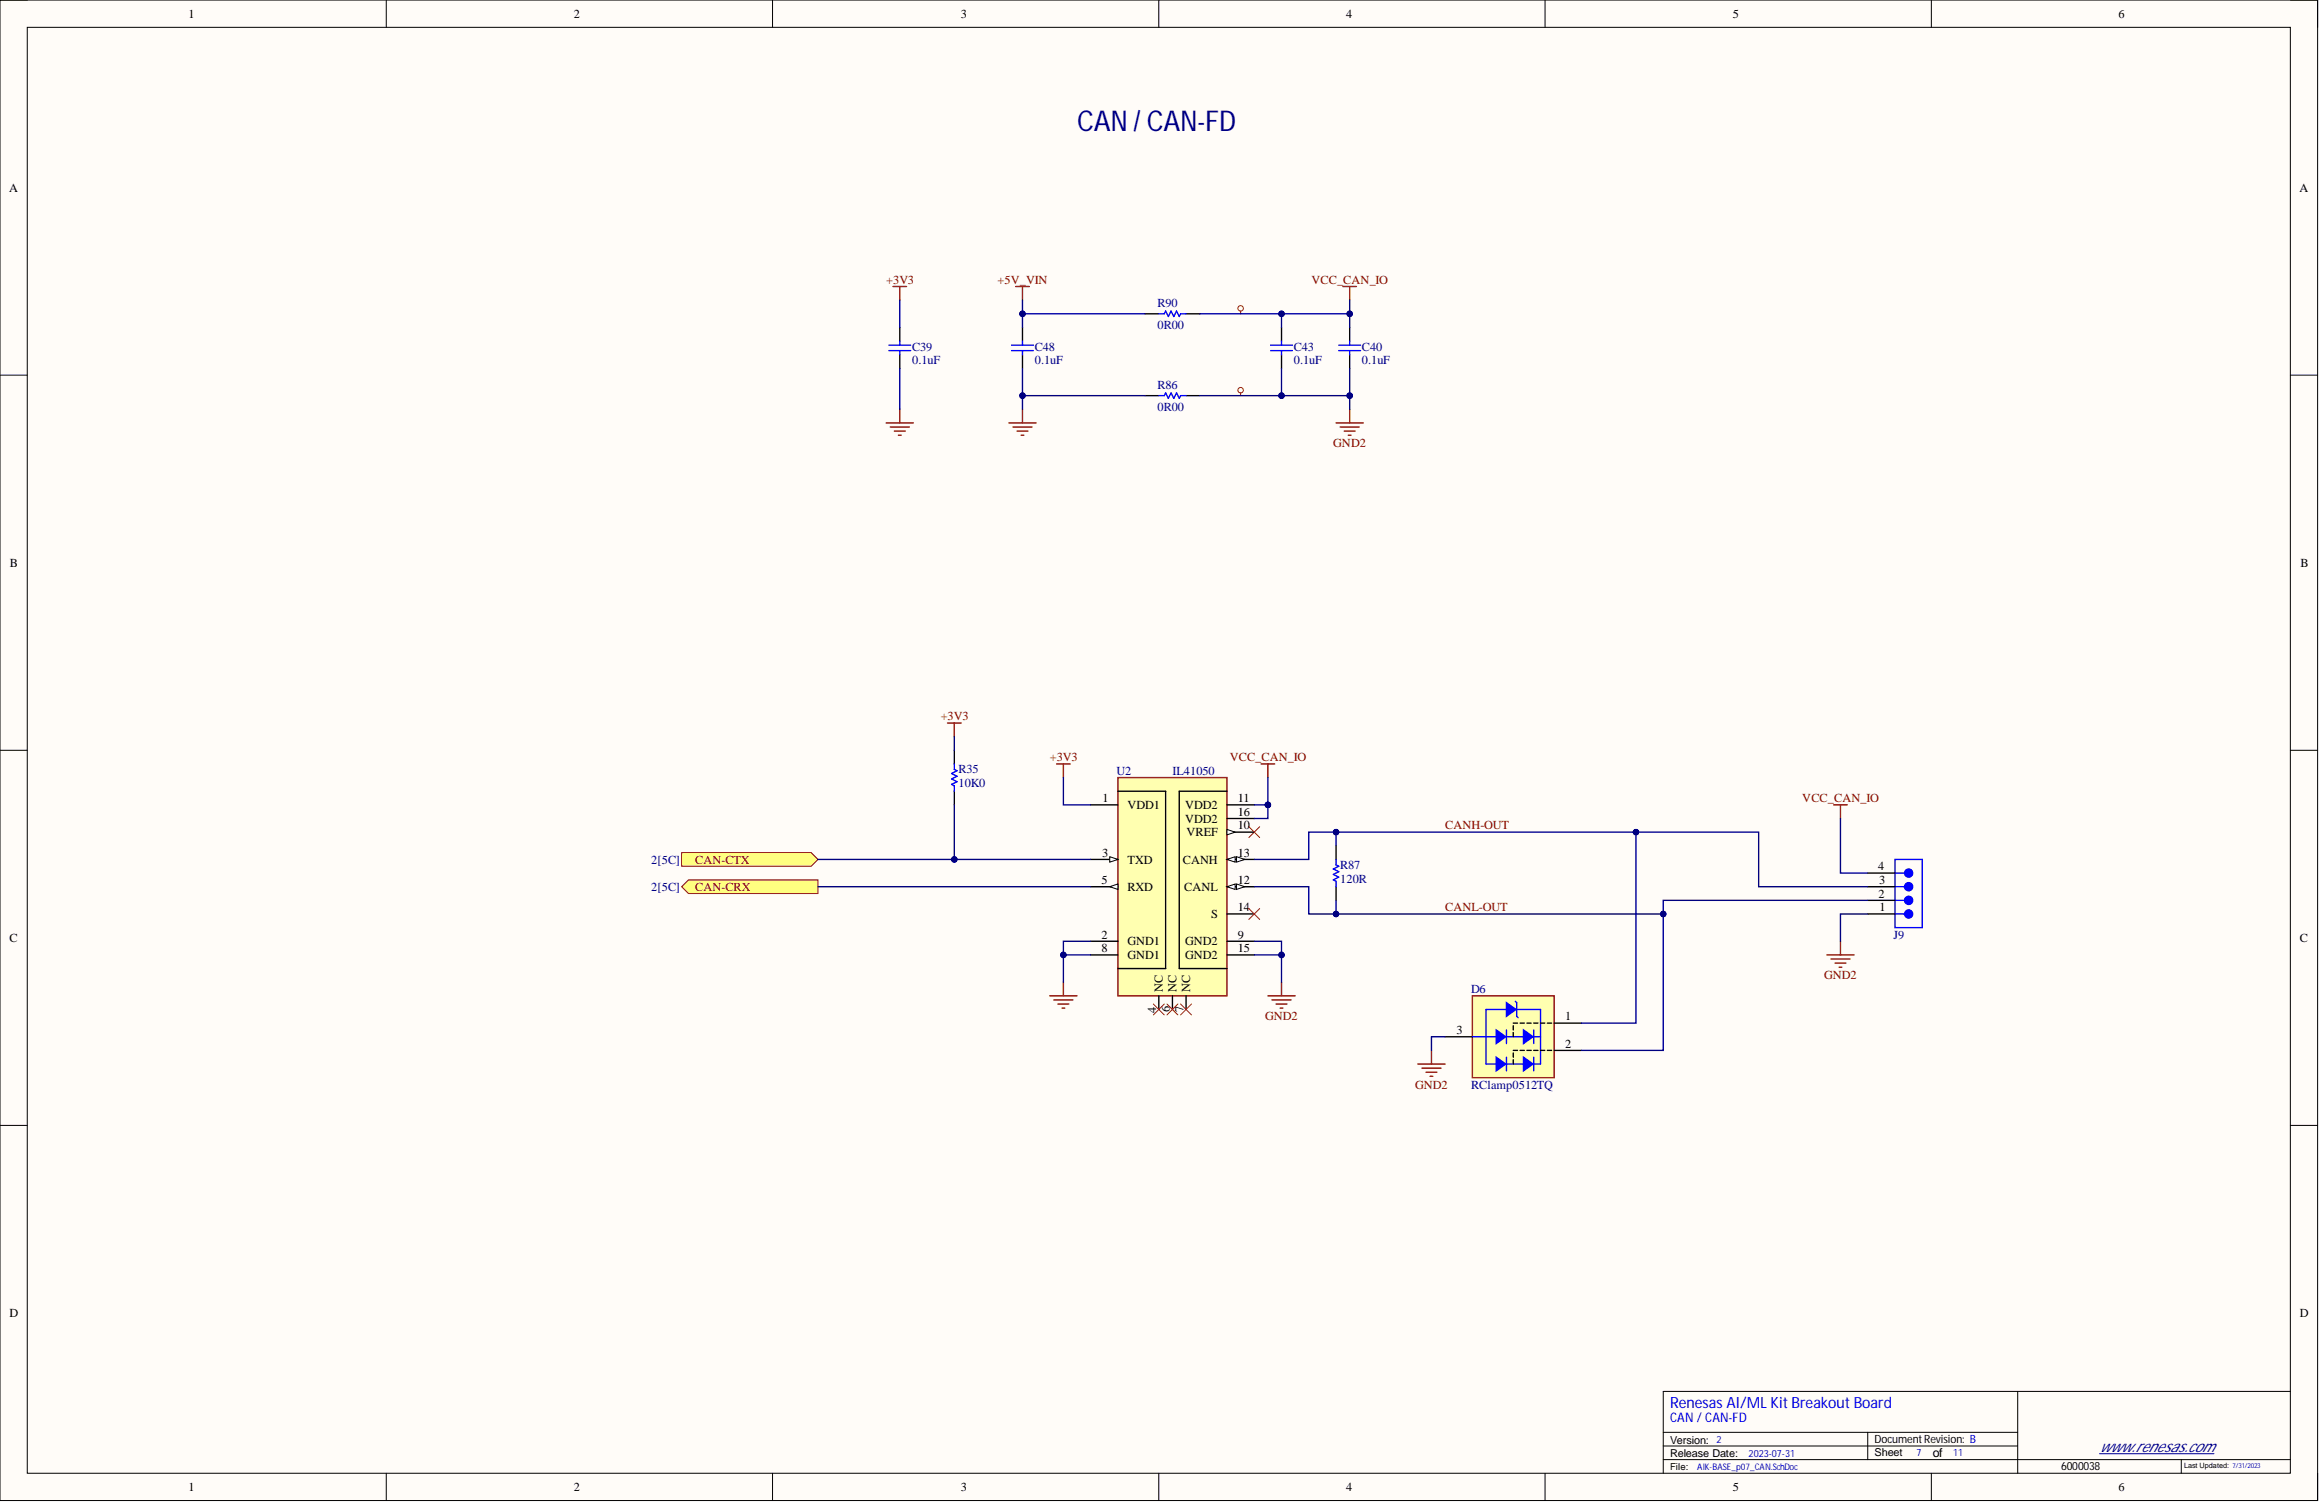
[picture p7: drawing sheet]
<svg xmlns="http://www.w3.org/2000/svg" width="431mm" height="279mm" viewBox="0 0 431 279" stroke-linecap="round" stroke-linejoin="round" font-family="sans-serif">
<defs><g id="words">
<text font-size="5.3" fill="#000080" x="200.4" y="24.3">CAN / CAN-FD</text>
<text font-size="2.9" fill="#00f" x="310.7" y="261.9">RenesasAI/MLKit Breakout Board</text>
<text font-size="2.9" fill="#000080" x="390.6" y="270.1">www.renesas.com</text>
<text font-size="2.5" fill="#00f" x="310.7" y="264.5">CAN /CAN-FD</text>
<g font-size="2.3">
<text x="35.1" y="3.3">1</text>
<text x="106.8" y="3.3">2</text>
<text x="178.7" y="3.3">3</text>
<text x="250.4" y="3.3">4</text>
<text x="322.4" y="3.3">5</text>
<text x="394.2" y="3.3">6</text>
<text x="1.7" y="35.7">A</text>
<text x="427.8" y="35.7">A</text>
<text x="1.9" y="105.5">B</text>
<text x="428" y="105.5">B</text>
<text x="205.1" y="149.2">1</text>
<text x="230.3" y="149.2">11</text>
<text x="209.8" y="150.5">VDD1</text>
<text x="220.5" y="153">VDD2</text>
<text x="220.5" y="150.5">VDD2</text>
<text x="220.8" y="155.6">VREF</text>
<text x="230.3" y="151.7">16</text>
<text x="230.3" y="154.3">10</text>
<text x="205" y="159.4">3</text>
<text x="209.8" y="160.6">TXD</text>
<text x="220.1" y="160.6">CANH</text>
<text x="230.3" y="159.4">13</text>
<text x="349.4" y="161.9">4</text>
<text x="204.9" y="164.4">5</text>
<text x="209.8" y="165.7">RXD</text>
<text x="220.3" y="165.7">CANL</text>
<text x="230.3" y="164.4">12</text>
<text x="349.5" y="167">2</text>
<text x="349.6" y="164.4">3</text>
<text x="225.3" y="170.8">S</text>
<text x="230.3" y="169.5">14</text>
<text x="349.7" y="169.5">1</text>
<text x="1.8" y="175.3">C</text>
<text x="204.9" y="174.6">2</text>
<text x="204.9" y="177.1">8</text>
<text x="209.8" y="175.9">GND1</text>
<text x="209.8" y="178.4">GND1</text>
<text x="220.5" y="175.9">GND2</text>
<text x="220.5" y="178.4">GND2</text>
<text x="230.3" y="174.6">9</text>
<text x="230.3" y="177.1">15</text>
<text x="427.9" y="175.3">C</text>
<text x="216.4" y="184.5" transform="rotate(-90 216.4 184.5)">NC</text>
<text x="218.9" y="184.5" transform="rotate(-90 218.9 184.5)">NC</text>
<text x="221.4" y="184.5" transform="rotate(-90 221.4 184.5)">NC</text>
<text x="215.1" y="188.4" transform="rotate(-90 215.1 188.4)">4</text>
<text x="217.6" y="188.3" transform="rotate(-90 217.6 188.3)">6</text>
<text x="220.2" y="188.3" transform="rotate(-90 220.2 188.3)">7</text>
<text x="291.2" y="189.8">1</text>
<text x="271" y="192.3">3</text>
<text x="291.2" y="194.9">2</text>
<text x="1.8" y="245">D</text>
<text x="427.9" y="245">D</text>
<text x="359.6" y="271">of</text>
<text x="35.1" y="277.4">1</text>
<text x="106.8" y="277.4">2</text>
<text x="178.7" y="277.4">3</text>
<text x="250.4" y="277.4">4</text>
<text x="322.4" y="277.4">5</text>
<text x="394.2" y="277.4">6</text>
</g>
<g font-size="2.3" fill="#800000">
<text x="164.9" y="52.8">+3V3</text>
<text x="185.6" y="52.8">+5V_VIN</text>
<text x="244" y="52.8">VCC_CAN_IO</text>
<text x="248.1" y="83.2">GND2</text>
<text x="175" y="134">+3V3</text>
<text x="195.3" y="141.6">+3V3</text>
<text x="228.8" y="141.6">VCC_CAN_IO</text>
<text x="335.3" y="149.2">VCC_CAN_IO</text>
<text x="268.9" y="154.3">CANH-OUT</text>
<text x="129.4" y="160.6">CAN-CTX</text>
<text x="129.4" y="165.7">CAN-CRX</text>
<text x="268.9" y="169.5">CANL-OUT</text>
<text x="339.4" y="182.2">GND2</text>
<text x="235.4" y="189.8">GND2</text>
<text x="263.3" y="202.5">GND2</text>
</g>
<g font-size="2.3" fill="#000080">
<text x="215.3" y="57.1">R90</text>
<text x="169.7" y="65.2">C39</text>
<text x="192.5" y="65.2">C48</text>
<text x="215.3" y="61.2">0R00</text>
<text x="240.7" y="65.2">C43</text>
<text x="253.4" y="65.2">C40</text>
<text x="169.7" y="67.8">0.1uF</text>
<text x="192.5" y="67.8">0.1uF</text>
<text x="240.7" y="67.8">0.1uF</text>
<text x="253.4" y="67.8">0.1uF</text>
<text x="215.3" y="76.4">0R00</text>
<text x="215.3" y="72.3">R86</text>
<text x="178.3" y="143.9">R35</text>
<text x="178.3" y="146.4">10K0</text>
<text x="207.7" y="144.1">U2</text>
<text x="218.1" y="144.1">IL41050</text>
<text x="121.2" y="160.6">2[5C]</text>
<text x="249.3" y="161.6">R87</text>
<text x="121.2" y="165.7">2[5C]</text>
<text x="249.3" y="164.2">120R</text>
<text x="352.3" y="174.6">J9</text>
<text x="273.7" y="184.7">D6</text>
<text x="273.7" y="202.5">RClamp0512TQ</text>
</g>
<g font-size="2.1">
<text x="348.8" y="268.4">DocumentRevision: B</text>
<text x="383.5" y="273.5">6000038</text>
</g>
<g font-size="2">
<text x="310.7" y="268.6">Version:</text>
<text x="310.7" y="271.1">Release Date:</text>
<text x="348.8" y="270.9">Sheet</text>
</g>
<g font-size="1.9" fill="#00f">
<text x="319.3" y="268.5">2</text>
<text x="325.3" y="271">2023-07-31</text>
<text x="356.5" y="270.9">7</text>
<text x="363.4" y="270.9">11</text>
</g>
<text font-size="1.8" x="310.7" y="273.4">File:</text>
<text font-size="1.7" fill="#00f" x="315.8" y="273.4">AIK-BASE_p07_CAN.SchDoc</text>
<text font-size="1.4" x="406.3" y="273.1">Last Updated: 7/31/2023</text>
</g></defs>
<path d="M0 0h431.2v279.1h-431.2z" fill-rule="evenodd" fill="#fffcf8"/>
<path d="M0 0h431.2v279.1h-431.2z" fill="none" stroke="#000" stroke-width=".19"/>
<path d="M5.1 5.1h421v269h-421z" fill-rule="evenodd" fill="#fffcf8"/>
<g fill="none" stroke="#000" stroke-width=".19">
<path d="M0 0h5.1M5.1 5.1h421v269h-421zM71.9 0v5.1M143.7 0v5.1M215.6 0v5.1M287.5 0v5.1M359.3 0v5.1M426.1 0h5.1v5.1M0 69.8h5.1M426.1 69.8h5.1M0 139.6h5.1M426.1 139.6h5.1"/>
<path d="M0 209.3h5.1M426.1 209.3h5.1M375.4 258.8v15.3M426.1 258.8h-116.7v15.3M71.9 274.1v5M143.7 274.1v5M215.6 274.1v5M287.5 274.1v5M309.4 266.4h66M309.4 271.5h116.7M309.4 269h66M347.5 266.4v5.1"/>
<path d="M359.3 274.1v5M405.8 271.5v2.6M431.2 274.1v5"/>
</g>
<path d="M390.6 270.4h21.3" fill="none" stroke="#000080" stroke-width=".19"/>
<g fill="none" stroke="#800000" stroke-width=".25">
<path d="M249.8 53.3h2.6M251.1 53.3v2.5M248.6 78.7h5M249.3 79.4h3.6M251.1 76.1v2.6M250.1 80.2h2M250.9 81h.5M234.6 142.1h2.6M235.9 142.1v2.5M341.1 149.7h2.6M342.4 149.7v2.6M339.9 177.6h5.1"/>
<path d="M340.6 178.4h3.6M341.4 179.2h2M342.2 179.9h.5M342.4 175.1v2.5M235.9 185.2h5.1M236.6 186h3.6M237.4 186.8h2M238.2 187.5h.5M238.4 182.7v2.5"/>
</g>
<path d="M232.3 153.8l2.1 2M234.4 153.8l-2.1 2" fill="none" stroke="#f00" stroke-width=".19"/>
<path d="M273.9 185.2h15.3v15.3h-15.3z" fill-rule="evenodd" fill="#ffffb0"/>
<path d="M273.9 185.2h15.3v15.3h-15.3z" fill="none" stroke="#800000" stroke-width=".25"/>
<path d="M268.9 192.9h5M289.2 195.4h5" fill="none" stroke="#000" stroke-width=".25"/>
<path d="M278.4 191.6l1.7 1.3-1.7 1.2z" fill="#00f"/>
<path d="M278.4 191.6l1.7 1.3-1.7 1.2zM280.3 191.6v2.5" fill="none" stroke="#00f" stroke-width=".25"/>
<path d="M283.4 191.6l1.8 1.3-1.8 1.2z" fill="#00f"/>
<path d="M283.4 191.6l1.8 1.3-1.8 1.2zM285.3 191.6v2.5" fill="none" stroke="#00f" stroke-width=".25"/>
<path d="M278.4 196.7l1.7 1.2-1.7 1.3z" fill="#00f"/>
<path d="M278.4 196.7l1.7 1.2-1.7 1.3zM280.3 196.7v2.5" fill="none" stroke="#00f" stroke-width=".25"/>
<path d="M283.4 196.7l1.8 1.2-1.8 1.3z" fill="#00f"/>
<path d="M283.4 196.7l1.8 1.2-1.8 1.3zM285.3 196.7v2.5" fill="none" stroke="#00f" stroke-width=".25"/>
<path d="M280.3 186.5l1.7 1.3-1.7 1.2z" fill="#00f"/>
<path d="M273.9 192.9h4.5M280.3 186.5l1.7 1.3-1.7 1.2zM280.3 187.8h-3.8v10.1h1.9M280.3 192.9h3.1M280.3 197.9h3.1M281.9 186.3l.3 .2v2.5l.2 .3M282 187.8h4.6v10.1h-1.3M285.3 192.9h1.3" fill="none" stroke="#00f" stroke-width=".25"/>
<g fill="none" stroke="#000" stroke-width=".25">
<path d="M281.5 190.3h.8M281.5 190.8v.8M281.5 192.1v.8M281.5 195.9v.8M281.5 197.1v.8M281.5 195.4h.8M282.8 190.3h.8M282.8 195.4h.8M284.1 190.3h.8M284.1 195.4h.8M285.3 190.3h.8M285.3 195.4h.8"/>
<path d="M286.6 190.3h.8M286.6 195.4h.8M287.9 190.3h.8M287.9 195.4h.8M289.2 190.3h5"/>
</g>
<path d="M263.8 197.9h5.1M264.5 198.7h3.6M265.3 199.5h2M266.3 195.4v2.5M266.1 200.2h.5" fill="none" stroke="#800000" stroke-width=".25"/>
<path d="M126.8 158.6h24.1l1.3 1.3-1.3 1.2h-24.1z" fill-rule="evenodd" fill="#ffff80"/>
<path d="M126.8 158.6h24.1l1.3 1.3-1.3 1.2h-24.1z" fill="none" stroke="#800000" stroke-width=".19"/>
<path d="M128.1 163.7h24.1v2.5h-24.1l-1.3-1.3z" fill-rule="evenodd" fill="#ffff80"/>
<path d="M128.1 163.7h24.1v2.5h-24.1l-1.3-1.3z" fill="none" stroke="#800000" stroke-width=".19"/>
<path d="M352.6 159.9h5v12.7h-5zM352.6 167.5h1.7" fill="none" stroke="#00f" stroke-width=".25"/>
<circle cx="355.1" cy="167.5" r=".76" fill="#00f"/>
<g fill="none" stroke="#00f" stroke-width=".25">
<path d="M352.6 164.9h1.7"/>
<circle cx="355.1" cy="167.5" r=".76"/>
</g>
<circle cx="355.1" cy="164.9" r=".76" fill="#00f"/>
<g fill="none" stroke="#00f" stroke-width=".25">
<path d="M352.6 170h1.7"/>
<circle cx="355.1" cy="164.9" r=".76"/>
</g>
<circle cx="355.1" cy="170" r=".76" fill="#00f"/>
<g fill="none" stroke="#00f" stroke-width=".25">
<path d="M352.6 162.4h1.7"/>
<circle cx="355.1" cy="170" r=".76"/>
</g>
<path d="M347.5 170h5.1M347.5 167.5h5.1M347.5 164.9h5.1" fill="none" stroke="#000" stroke-width=".25"/>
<circle cx="355.1" cy="162.4" r=".76" fill="#00f"/>
<g fill="none" stroke="#00f" stroke-width=".25">
<path d="M215.6 58.4h1l.3-.5 .5 1 .5-1 .5 1 .5-1 .5 1 .3-.5h1M188.2 64.2h4.1M188.2 65.2h4.1M190.2 63.4v.8M190.2 65.2v.8M215.6 73.6h1l.3-.5 .5 1 .5-1 .5 1 .5-1 .5 1 .3-.5h1M249.1 64.2h4M249.1 65.2h4M251.1 63.4v.8M251.1 65.2v.8M177.5 142.1v1l.6 .3-1.1 .5 1.1 .5-1.1 .5 1.1 .5-1.1 .5 .5 .3v1M248.6 159.9v1l.5 .2-1 .5 1 .6-1 .5 1 .5-1 .5 .5 .2v1"/>
<circle cx="355.1" cy="162.4" r=".76"/>
</g>
<g fill="none" stroke="#000" stroke-width=".25">
<path d="M213.1 58.4h2.5M220.7 58.4h2.5M190.2 60.9v2.5M190.2 66v2.5M213.1 73.6h2.5M220.7 73.6h2.5M251.1 60.9v2.5M251.1 66v2.5M177.5 139.6v2.5M177.5 147.2v2.5M248.6 157.3v2.6M248.6 164.9v2.6"/>
<path d="M347.5 162.4h5.1"/>
</g>
<g fill="none" stroke="#800000" stroke-width=".25">
<path d="M187.7 78.7h5.1M188.5 79.4h3.5M190.2 76.1v2.6M189.2 80.2h2M190 81h.5M176.3 134.5h2.5M177.5 134.5v2.5M196.6 142.1h2.5M197.8 142.1v2.5M195.3 185.2h5.1M196.1 186h3.5M196.8 186.8h2.1"/>
<path d="M197.6 187.5h.5M197.8 182.7v2.5"/>
</g>
<g fill="none" stroke="#f00" stroke-width=".19">
<path d="M230.8 57.9v.5M230.8 73.1v.5"/>
<circle cx="230.8" cy="57.4" r=".51"/>
<circle cx="230.8" cy="72.6" r=".51"/>
</g>
<path d="M208 144.6h20.3v40.6h-20.3z" fill-rule="evenodd" fill="#ffffb0"/>
<path d="M208 144.6h20.3v40.6h-20.3z" fill="none" stroke="#800000" stroke-width=".25"/>
<path d="M202.9 149.7h5.1M202.9 159.9h5.1M202.9 175.1h5.1" fill="none" stroke="#000" stroke-width=".25"/>
<path d="M206.5 159.4l1.5 .5-1.5 .5z" fill="#f8fcff"/>
<path d="M206.5 159.4l1.5 .5-1.5 .5z" fill="none" stroke="#000" stroke-width=".19"/>
<path d="M202.9 164.9h5.1M215.6 185.2v2.6" fill="none" stroke="#000" stroke-width=".25"/>
<path d="M206.5 164.9l1.5-.5v1.1z" fill="#f8fcff"/>
<path d="M206.5 164.9l1.5-.5v1.1z" fill="none" stroke="#000" stroke-width=".19"/>
<path d="M228.3 152.3h5M228.3 154.8h5M202.9 177.6h5.1M228.3 175.1h5M218.1 185.2v2.6M220.7 185.2v2.6" fill="none" stroke="#000" stroke-width=".25"/>
<path d="M228.3 154.3l1.5 .5-1.5 .5z" fill="#f8fcff"/>
<path d="M228.3 154.3l1.5 .5-1.5 .5z" fill="none" stroke="#000" stroke-width=".19"/>
<path d="M228.3 149.7h5M228.3 164.9h5" fill="none" stroke="#000" stroke-width=".25"/>
<path d="M228.3 164.9l1.5-.5v1.1z" fill="#f8fcff"/>
<path d="M228.3 164.9l1.5-.5v1.1z" fill="none" stroke="#000" stroke-width=".19"/>
<path d="M230.1 164.4l1.5 .5-1.5 .6z" fill="#f8fcff"/>
<path d="M230.1 164.4l1.5 .5-1.5 .6z" fill="none" stroke="#000" stroke-width=".19"/>
<path d="M228.3 159.9h5" fill="none" stroke="#000" stroke-width=".25"/>
<path d="M228.3 159.9l1.5-.5v1z" fill="#f8fcff"/>
<path d="M228.3 159.9l1.5-.5v1z" fill="none" stroke="#000" stroke-width=".19"/>
<path d="M230.1 159.4l1.5 .5-1.5 .5z" fill="#f8fcff"/>
<path d="M230.1 159.4l1.5 .5-1.5 .5z" fill="none" stroke="#000" stroke-width=".19"/>
<path d="M167.4 60.9v2.5M167.4 66v2.5M238.4 60.9v2.5M238.4 66v2.5M208 147.2h8.9v33h-8.9M228.3 147.2h-8.9v33h8.9M228.3 170h5M228.3 177.6h5" fill="none" stroke="#000" stroke-width=".25"/>
<path d="M166.1 53.3h2.6M167.4 53.3v2.5M189 53.3h2.5M190.2 53.3v2.5M164.9 78.7h5M165.6 79.4h3.6M167.4 76.1v2.6M166.4 80.2h2M167.1 81h.6" fill="none" stroke="#800000" stroke-width=".25"/>
<path d="M165.4 64.2h4M165.4 65.2h4M167.4 63.4v.8M167.4 65.2v.8M236.4 64.2h4.1M236.4 65.2h4.1M238.4 63.4v.8M238.4 65.2v.8" fill="none" stroke="#00f" stroke-width=".25"/>
<path d="M232.3 169l2.1 2M234.4 169l-2.1 2M214.6 186.8l2 2M216.6 186.8l-2 2M217.1 186.8l2 2M219.1 186.8l-2 2M219.7 186.8l2 2M221.7 186.8l-2 2" fill="none" stroke="#f00" stroke-width=".19"/>
<path d="M202.9 175.1h-5.1v7.6" fill="none" stroke="#000080" stroke-width=".25"/>
<circle cx="197.8" cy="177.6" r=".51" fill="#000080"/>
<circle cx="197.8" cy="177.6" r=".51" fill="none" stroke="#000080" stroke-width=".19"/>
<path d="M197.8 177.6h5.1" fill="none" stroke="#000080" stroke-width=".25"/>
<circle cx="197.8" cy="177.6" r=".51" fill="#000080"/>
<circle cx="197.8" cy="177.6" r=".51" fill="none" stroke="#000080" stroke-width=".19"/>
<path d="M233.3 175.1h5.1v7.6" fill="none" stroke="#000080" stroke-width=".25"/>
<circle cx="238.4" cy="177.6" r=".51" fill="#000080"/>
<circle cx="238.4" cy="177.6" r=".51" fill="none" stroke="#000080" stroke-width=".19"/>
<path d="M233.3 177.6h5.1" fill="none" stroke="#000080" stroke-width=".25"/>
<circle cx="238.4" cy="177.6" r=".51" fill="#000080"/>
<circle cx="238.4" cy="177.6" r=".51" fill="none" stroke="#000080" stroke-width=".19"/>
<path d="M177.5 137v2.6M197.8 144.6v5.1h5.1M248.6 154.8v2.5M342.4 152.3v10.1h5.1M347.5 170h-5.1v5.1" fill="none" stroke="#000080" stroke-width=".25"/>
<circle cx="248.6" cy="154.8" r=".51" fill="#000080"/>
<circle cx="248.6" cy="154.8" r=".51" fill="none" stroke="#000080" stroke-width=".19"/>
<path d="M304.4 154.8v35.5h-10.2M268.9 192.9h-2.6v2.5" fill="none" stroke="#000080" stroke-width=".25"/>
<circle cx="304.4" cy="154.8" r=".51" fill="#000080"/>
<circle cx="304.4" cy="154.8" r=".51" fill="none" stroke="#000080" stroke-width=".19"/>
<path d="M309.4 170v25.4h-15.2" fill="none" stroke="#000080" stroke-width=".25"/>
<circle cx="309.4" cy="170" r=".51" fill="#000080"/>
<circle cx="309.4" cy="170" r=".51" fill="none" stroke="#000080" stroke-width=".19"/>
<path d="M190.2 58.4h22.9" fill="none" stroke="#000080" stroke-width=".25"/>
<circle cx="190.2" cy="58.4" r=".51" fill="#000080"/>
<circle cx="190.2" cy="58.4" r=".51" fill="none" stroke="#000080" stroke-width=".19"/>
<path d="M190.2 73.6h22.9" fill="none" stroke="#000080" stroke-width=".25"/>
<circle cx="190.2" cy="73.6" r=".51" fill="#000080"/>
<circle cx="190.2" cy="73.6" r=".51" fill="none" stroke="#000080" stroke-width=".19"/>
<path d="M223.2 58.4h27.9" fill="none" stroke="#000080" stroke-width=".25"/>
<circle cx="238.4" cy="58.4" r=".51" fill="#000080"/>
<circle cx="238.4" cy="58.4" r=".51" fill="none" stroke="#000080" stroke-width=".19"/>
<circle cx="251.1" cy="58.4" r=".51" fill="#000080"/>
<circle cx="251.1" cy="58.4" r=".51" fill="none" stroke="#000080" stroke-width=".19"/>
<path d="M223.2 73.6h27.9" fill="none" stroke="#000080" stroke-width=".25"/>
<circle cx="251.1" cy="73.6" r=".51" fill="#000080"/>
<circle cx="251.1" cy="73.6" r=".51" fill="none" stroke="#000080" stroke-width=".19"/>
<circle cx="238.4" cy="73.6" r=".51" fill="#000080"/>
<circle cx="238.4" cy="73.6" r=".51" fill="none" stroke="#000080" stroke-width=".19"/>
<path d="M248.6 167.5v2.5" fill="none" stroke="#000080" stroke-width=".25"/>
<circle cx="248.6" cy="170" r=".51" fill="#000080"/>
<circle cx="248.6" cy="170" r=".51" fill="none" stroke="#000080" stroke-width=".19"/>
<path d="M190.2 68.5v7.6" fill="none" stroke="#000080" stroke-width=".25"/>
<circle cx="190.2" cy="73.6" r=".51" fill="#000080"/>
<circle cx="190.2" cy="73.6" r=".51" fill="none" stroke="#000080" stroke-width=".19"/>
<path d="M190.2 55.8v5.1" fill="none" stroke="#000080" stroke-width=".25"/>
<circle cx="190.2" cy="58.4" r=".51" fill="#000080"/>
<circle cx="190.2" cy="58.4" r=".51" fill="none" stroke="#000080" stroke-width=".19"/>
<path d="M251.1 68.5v7.6" fill="none" stroke="#000080" stroke-width=".25"/>
<circle cx="251.1" cy="73.6" r=".51" fill="#000080"/>
<circle cx="251.1" cy="73.6" r=".51" fill="none" stroke="#000080" stroke-width=".19"/>
<path d="M251.1 55.8v5.1" fill="none" stroke="#000080" stroke-width=".25"/>
<circle cx="251.1" cy="58.4" r=".51" fill="#000080"/>
<circle cx="251.1" cy="58.4" r=".51" fill="none" stroke="#000080" stroke-width=".19"/>
<path d="M177.5 149.7v10.2M152.2 164.9h50.7" fill="none" stroke="#000080" stroke-width=".25"/>
<circle cx="177.5" cy="159.9" r=".51" fill="#000080"/>
<circle cx="177.5" cy="159.9" r=".51" fill="none" stroke="#000080" stroke-width=".19"/>
<path d="M152.2 159.9h50.7" fill="none" stroke="#000080" stroke-width=".25"/>
<circle cx="177.5" cy="159.9" r=".51" fill="#000080"/>
<circle cx="177.5" cy="159.9" r=".51" fill="none" stroke="#000080" stroke-width=".19"/>
<path d="M235.9 149.7v2.6h-2.6" fill="none" stroke="#000080" stroke-width=".25"/>
<circle cx="235.9" cy="149.7" r=".51" fill="#000080"/>
<circle cx="235.9" cy="149.7" r=".51" fill="none" stroke="#000080" stroke-width=".19"/>
<path d="M233.3 149.7h2.6" fill="none" stroke="#000080" stroke-width=".25"/>
<circle cx="235.9" cy="149.7" r=".51" fill="#000080"/>
<circle cx="235.9" cy="149.7" r=".51" fill="none" stroke="#000080" stroke-width=".19"/>
<path d="M235.9 144.6v5.1" fill="none" stroke="#000080" stroke-width=".25"/>
<circle cx="235.9" cy="149.7" r=".51" fill="#000080"/>
<circle cx="235.9" cy="149.7" r=".51" fill="none" stroke="#000080" stroke-width=".19"/>
<path d="M167.4 55.8v5.1M238.4 58.4v2.5M167.4 68.5v7.6" fill="none" stroke="#000080" stroke-width=".25"/>
<circle cx="238.4" cy="58.4" r=".51" fill="#000080"/>
<circle cx="238.4" cy="58.4" r=".51" fill="none" stroke="#000080" stroke-width=".19"/>
<path d="M238.4 68.5v5.1" fill="none" stroke="#000080" stroke-width=".25"/>
<circle cx="238.4" cy="73.6" r=".51" fill="#000080"/>
<circle cx="238.4" cy="73.6" r=".51" fill="none" stroke="#000080" stroke-width=".19"/>
<path d="M233.3 159.9h10.2v-5.1h83.7v10.1h20.3" fill="none" stroke="#000080" stroke-width=".25"/>
<circle cx="248.6" cy="154.8" r=".51" fill="#000080"/>
<circle cx="248.6" cy="154.8" r=".51" fill="none" stroke="#000080" stroke-width=".19"/>
<circle cx="304.4" cy="154.8" r=".51" fill="#000080"/>
<circle cx="304.4" cy="154.8" r=".51" fill="none" stroke="#000080" stroke-width=".19"/>
<path d="M233.3 164.9h10.2v5.1h65.9v-2.5h38.1" fill="none" stroke="#000080" stroke-width=".25"/>
<circle cx="248.6" cy="170" r=".51" fill="#000080"/>
<circle cx="248.6" cy="170" r=".51" fill="none" stroke="#000080" stroke-width=".19"/>
<circle cx="309.4" cy="170" r=".51" fill="#000080"/>
<circle cx="309.4" cy="170" r=".51" fill="none" stroke="#000080" stroke-width=".19"/>
<use href="#words"/>
</svg>
